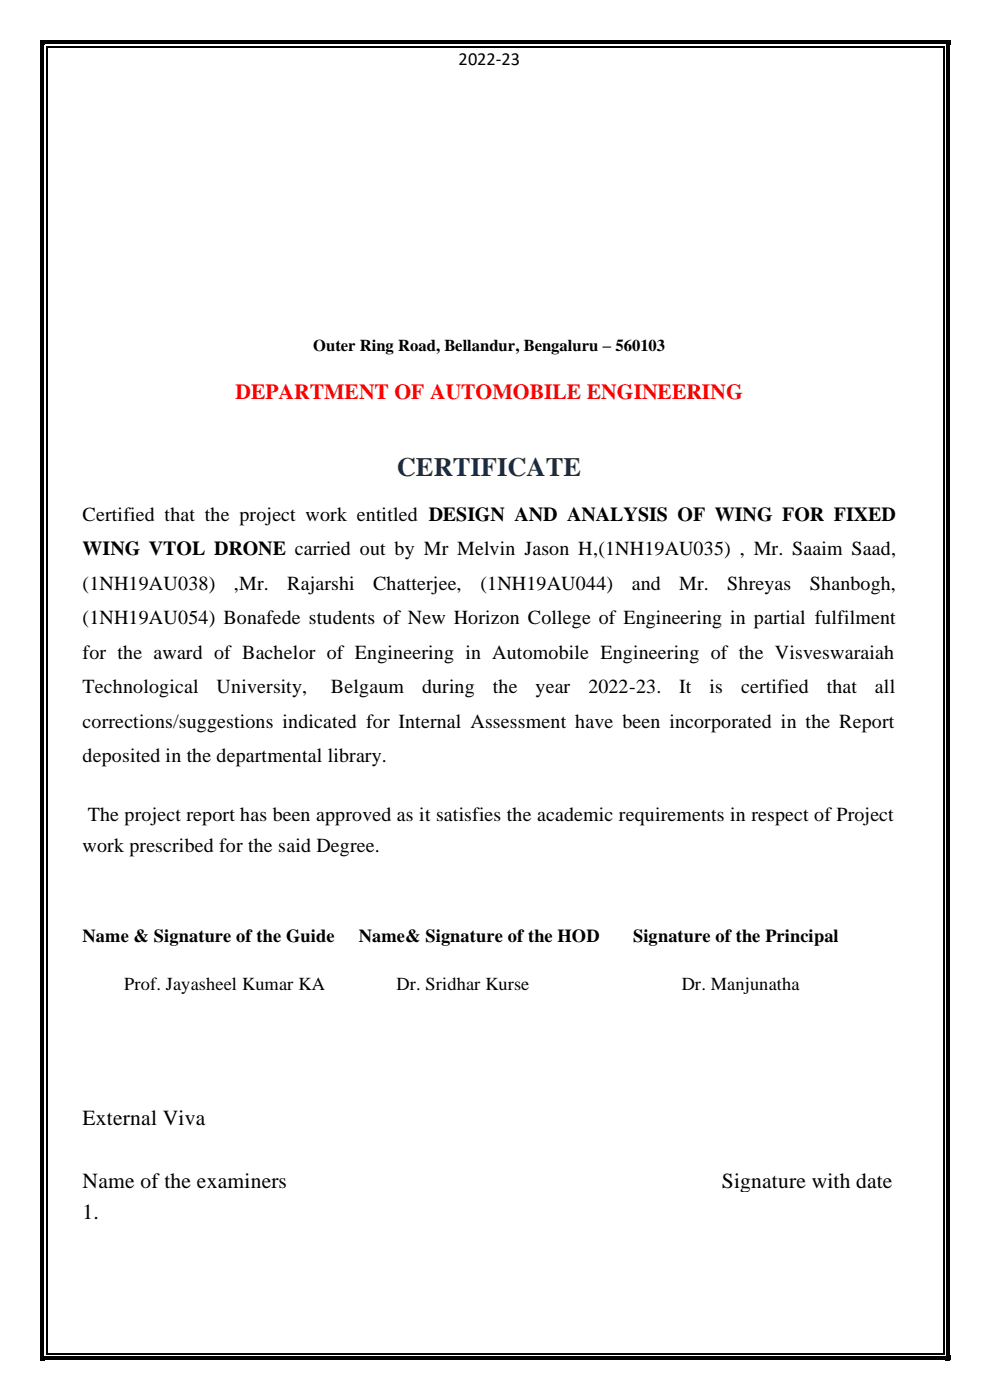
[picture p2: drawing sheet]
<svg xmlns="http://www.w3.org/2000/svg" width="210mm" height="297mm" viewBox="0 0 210 297" stroke-linecap="round" stroke-linejoin="round" font-family="sans-serif">
<defs><g id="words">
<text font-size="5.6" fill="#16365d" x="84.2" y="100.9">CERTIFICATE</text>
<text font-size="4.6" fill="#f00" x="50" y="84.6">DEPARTMENT OF AUTOMOBILE ENGINEERING</text>
<g font-size="4.6">
<text x="17.5" y="238.8">External Viva</text>
<text x="17.5" y="252">Name of the examiners</text>
<text x="153.1" y="252">Signature with date</text>
<text x="17.5" y="258.6">1.</text>
</g>
<g font-size="4.2">
<text x="17.5" y="110.5">Certified that the project work entitled</text>
<text x="90.9" y="110.5">DESIGN AND ANALYSIS OF WING FOR FIXED</text>
<text x="17.5" y="117.8">WING VTOL DRONE</text>
<text x="62.5" y="117.8">carried out by</text>
<text x="89.9" y="117.8">Mr Melvin Jason H,(1NH19AU035) , Mr. Saaim Saad,</text>
<text x="17.5" y="125.2">(1NH19AU038)</text>
<text x="49.6" y="125.2">,Mr.</text>
<text x="60.9" y="125.2">Rajarshi</text>
<text x="79.2" y="125.2">Chatterjee,</text>
<text x="101.9" y="125.2">(1NH19AU044)</text>
<text x="134" y="125.2">and</text>
<text x="144.1" y="125.2">Mr.</text>
<text x="154.3" y="125.2">Shreyas</text>
<text x="171.8" y="125.2">Shanbogh,</text>
<text x="17.5" y="132.4">(1NH19AU054) Bonafede students of New Horizon College of Engineering in partial fulfilment</text>
<text x="17.5" y="139.8">for the award of Bachelor of Engineering in Automobile Engineering of the Visveswaraiah</text>
<text x="17.5" y="147">Technological</text>
<text x="46" y="147">University,</text>
<text x="70.2" y="147">Belgaum</text>
<text x="89.5" y="147">during</text>
<text x="104.5" y="147">the</text>
<text x="113.6" y="147">year</text>
<text x="124.8" y="147">2022-23.</text>
<text x="144.1" y="147">It</text>
<text x="150.5" y="147">is</text>
<text x="157.2" y="147">certified</text>
<text x="175.4" y="147">that</text>
<text x="185.6" y="147">all</text>
<text x="17.5" y="154.4">corrections/suggestions indicated for Internal Assessment have been incorporated in the Report</text>
<text x="17.5" y="161.7">deposited in the departmental library.</text>
<text x="18.6" y="174.2">The project report has been approved as it satisfies the academic requirements in respect of Project</text>
<text x="17.5" y="180.8">work prescribed for the said Degree.</text>
</g>
<g font-size="3.9">
<text x="97.3" y="13.7">2022-23</text>
<text x="17.5" y="199.8">Name &amp; Signature of the Guide</text>
<text x="76.1" y="199.8">Name&amp; Signature of the HOD</text>
<text x="134.3" y="199.8">Signature of the Principal</text>
<text x="26.3" y="210">Prof. Jayasheel Kumar KA</text>
<text x="84.1" y="210">Dr. Sridhar Kurse</text>
<text x="144.6" y="210">Dr. Manjunatha</text>
</g>
<text font-size="3.5" x="66.4" y="74.5">Outer Ring Road, Bellandur, Bengaluru – 560103</text>
</g></defs>
<path d="M32.7 43.2h142.3v26.9h-142.3z" fill="none" stroke="#fff" stroke-width=".26"/>
<g fill="#000">
<path d="M8.5 8.5h1v1.5h-1z" fill-rule="evenodd"/>
<path d="M8.5 8.5h1.5v1h-1.5z" fill-rule="evenodd"/>
</g>
<g fill="#fff">
<path d="M9.5 9.5h.3v.5h-.3z" fill-rule="evenodd"/>
<path d="M9.5 9.5h.5v.3h-.5z" fill-rule="evenodd"/>
</g>
<g fill="#000">
<path d="M9.8 9.8h.2v.2h-.2z" fill-rule="evenodd"/>
<path d="M9.8 9.8h.2v.2h-.2z" fill-rule="evenodd"/>
<path d="M10 8.5h190v1h-190z" fill-rule="evenodd"/>
</g>
<path d="M10 9.5h190v.3h-190z" fill-rule="evenodd" fill="#fff"/>
<path d="M10 9.9h190" fill="none" stroke="#000" stroke-width=".25"/>
<g fill="#000">
<path d="M200 8.5h1.6v1h-1.6z" fill-rule="evenodd"/>
<path d="M200.5 8.5h1.1v1.5h-1.1z" fill-rule="evenodd"/>
</g>
<g fill="#fff">
<path d="M200.3 9.5h.2v.5h-.2z" fill-rule="evenodd"/>
<path d="M200 9.5h.5v.3h-.5z" fill-rule="evenodd"/>
</g>
<g fill="#000">
<path d="M200 9.8h.3v.2h-.3z" fill-rule="evenodd"/>
<path d="M200 9.8h.3v.2h-.3z" fill-rule="evenodd"/>
<path d="M8.5 10h1v277h-1z" fill-rule="evenodd"/>
</g>
<path d="M9.5 10h.3v277h-.3z" fill-rule="evenodd" fill="#fff"/>
<path d="M9.9 10v277" fill="none" stroke="#000" stroke-width=".25"/>
<path d="M200.5 10h1.1v277h-1.1z" fill-rule="evenodd" fill="#000"/>
<path d="M200.3 10h.2v277h-.2z" fill-rule="evenodd" fill="#fff"/>
<path d="M200.2 10v277" fill="none" stroke="#000" stroke-width=".25"/>
<g fill="#000">
<path d="M8.5 287h1v1.6h-1z" fill-rule="evenodd"/>
<path d="M8.5 287.5h1.5v1.1h-1.5z" fill-rule="evenodd"/>
</g>
<g fill="#fff">
<path d="M9.5 287h.3v.5h-.3z" fill-rule="evenodd"/>
<path d="M9.5 287.3h.5v.2h-.5z" fill-rule="evenodd"/>
</g>
<g fill="#000">
<path d="M9.8 287h.2v.3h-.2z" fill-rule="evenodd"/>
<path d="M9.8 287h.2v.3h-.2z" fill-rule="evenodd"/>
<path d="M10 287.5h190v1.1h-190z" fill-rule="evenodd"/>
</g>
<path d="M10 287.3h190v.2h-190z" fill-rule="evenodd" fill="#fff"/>
<path d="M10 287.1h190" fill="none" stroke="#000" stroke-width=".25"/>
<g fill="#000">
<path d="M200 287.5h1.6v1.1h-1.6z" fill-rule="evenodd"/>
<path d="M200.5 287h1.1v1.6h-1.1z" fill-rule="evenodd"/>
</g>
<g fill="#fff">
<path d="M200.3 287h.2v.5h-.2z" fill-rule="evenodd"/>
<path d="M200 287.3h.5v.2h-.5z" fill-rule="evenodd"/>
</g>
<g fill="#000">
<path d="M200 287h.3v.3h-.3z" fill-rule="evenodd"/>
<path d="M200 287h.3v.3h-.3z" fill-rule="evenodd"/>
</g>
<use href="#words"/>
</svg>
